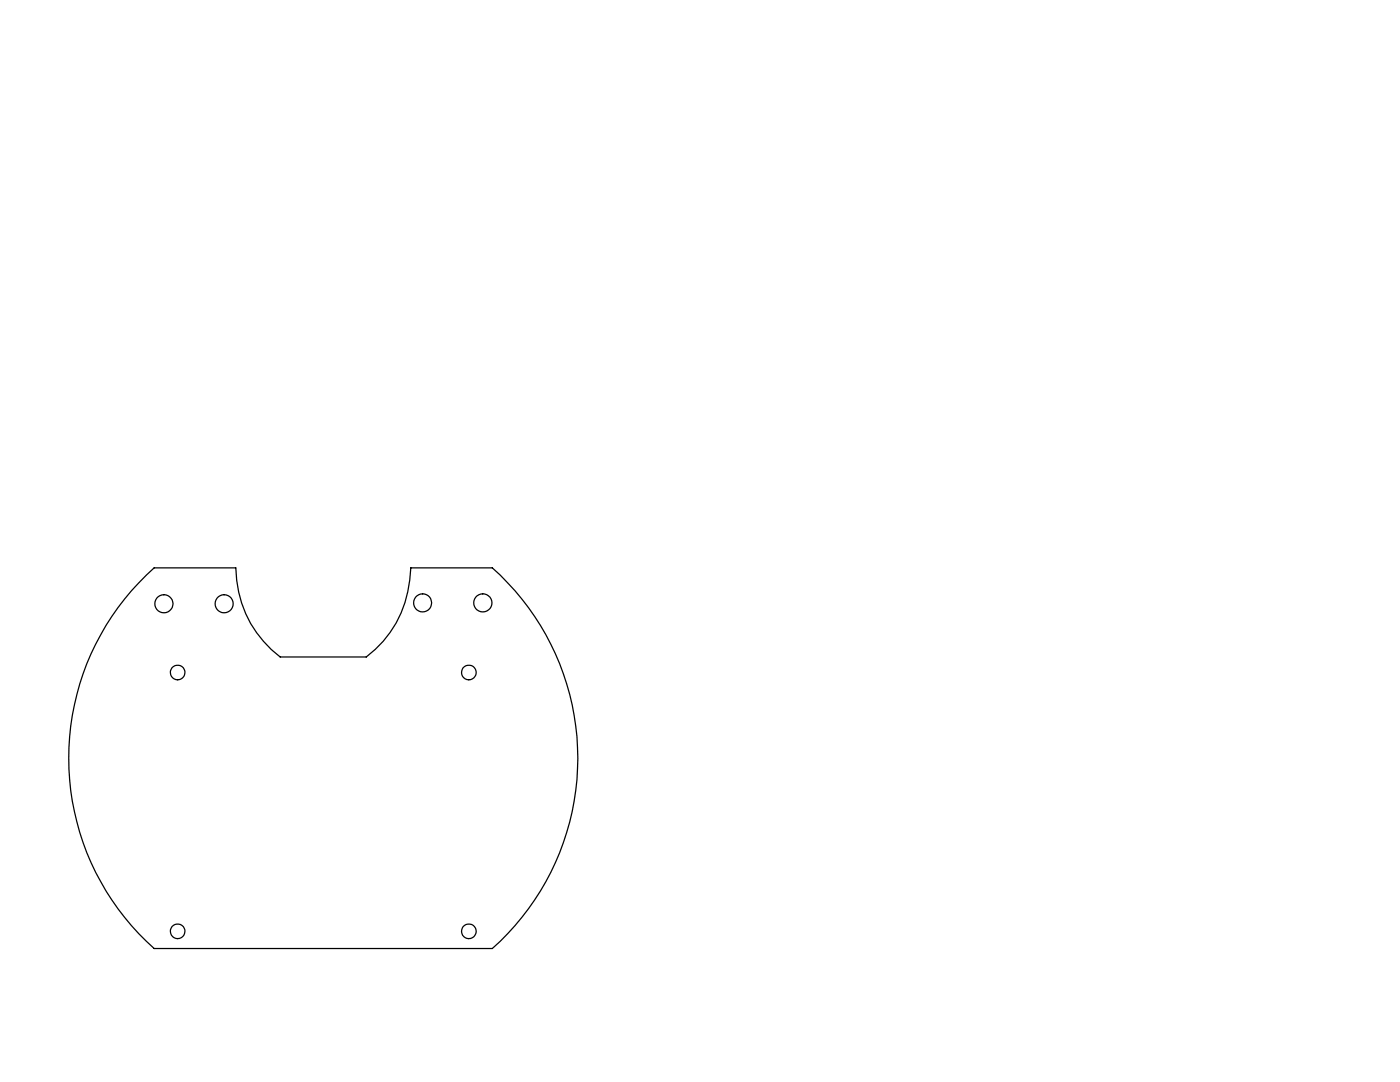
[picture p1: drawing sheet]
<svg xmlns="http://www.w3.org/2000/svg" width="279mm" height="216mm" viewBox="0 0 279 216" stroke-linecap="round" stroke-linejoin="round" font-family="sans-serif">
<g fill="none" stroke="#000" stroke-width=".25">
<path d="M29.2 114.8l1.6-1.5h16.3a22.4 22.4 0 0 0 8.8 17.8h17.2a22.3 22.3 0 0 0 8.9-17.8h16.2a50.8 50.8 0 0 1 0 76h-67.4a50.8 50.8 0 0 1-1.6-74.5z"/>
<circle cx="32.7" cy="120.5" r="1.81"/>
<circle cx="35.4" cy="134.2" r="1.46"/>
<circle cx="44.7" cy="120.5" r="1.8"/>
<circle cx="84.3" cy="120.3" r="1.8"/>
<circle cx="93.6" cy="134.2" r="1.47"/>
<circle cx="96.4" cy="120.3" r="1.81"/>
<circle cx="35.4" cy="185.8" r="1.46"/>
<circle cx="93.6" cy="185.8" r="1.47"/>
</g>
</svg>
